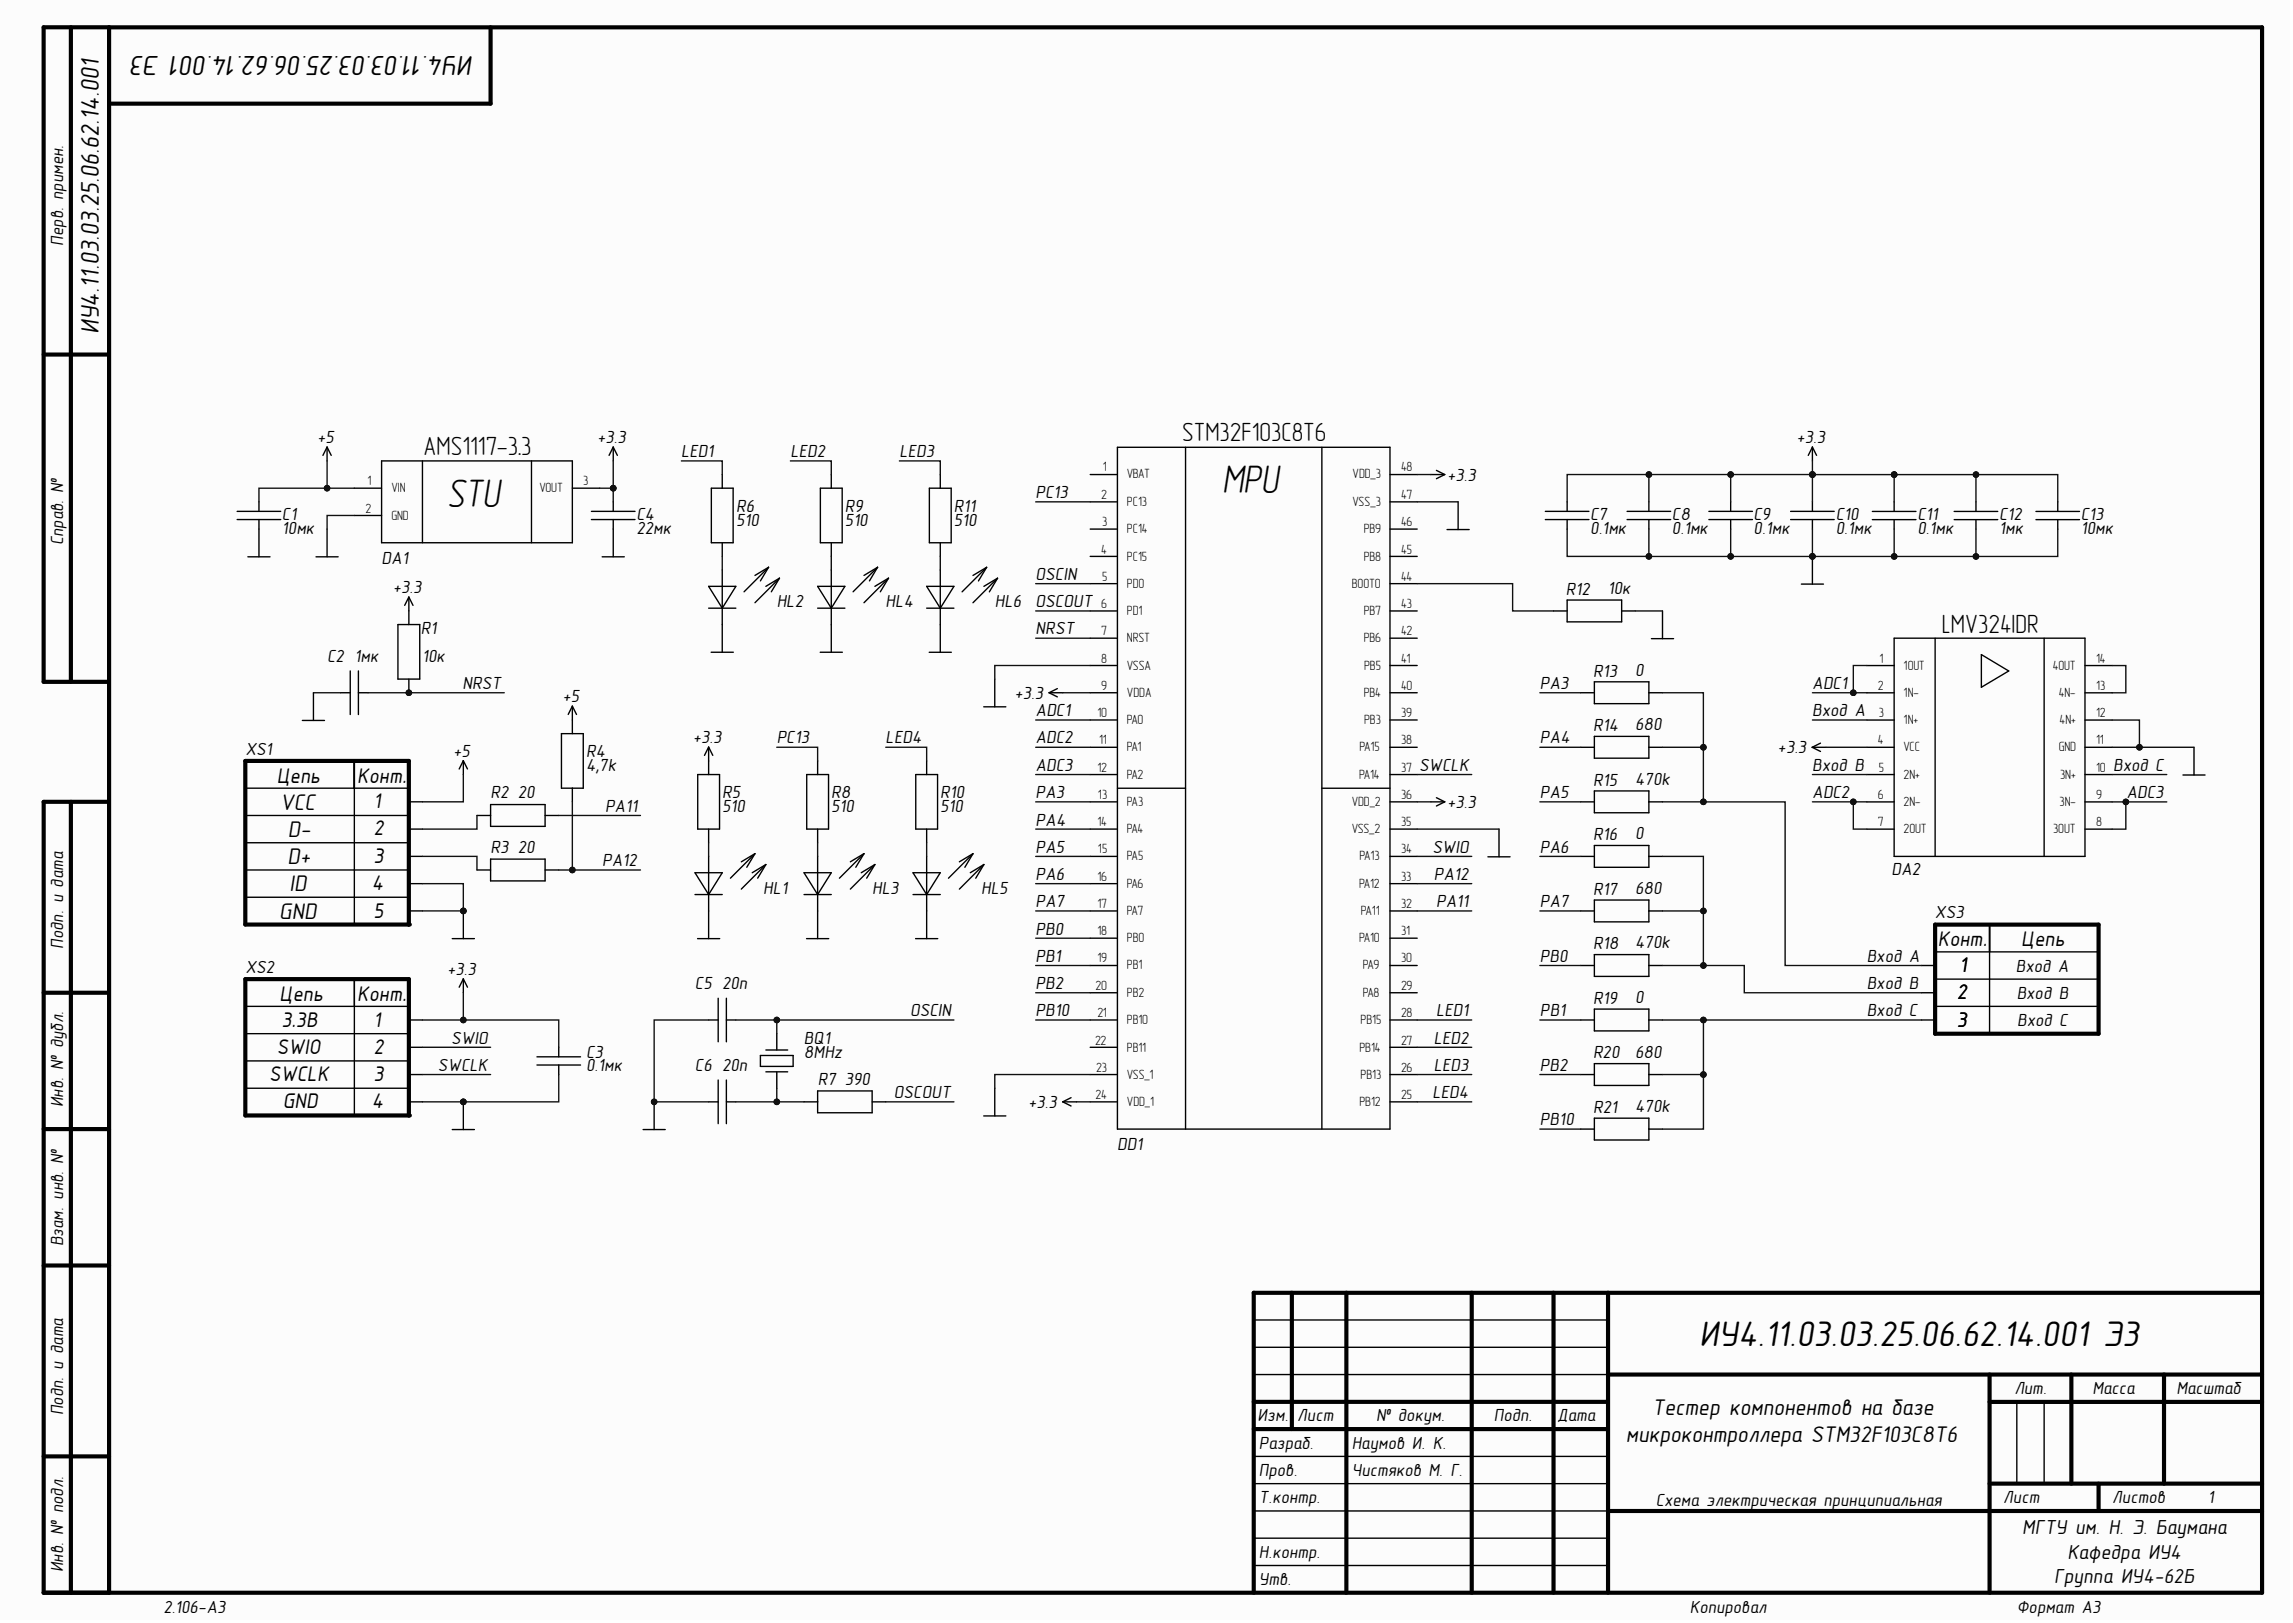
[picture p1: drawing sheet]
<svg xmlns="http://www.w3.org/2000/svg" width="420mm" height="297mm" viewBox="0 0 420 297" stroke-linecap="round" stroke-linejoin="round" font-family="sans-serif">
<defs><g id="words">
<g font-size="7.4">
<text x="81.9" y="92.8">STU</text>
<text x="223.7" y="90.3">MPU</text>
</g>
<text font-size="6.6" x="311.1" y="246.3">ИУ4.11.03.03.25.06.62.14.001 Э3</text>
<text font-size="5.1" x="86.8" y="10.3" transform="rotate(-180 86.8 10.3)">ИУ4.11.03.03.25.06.62.14.001 Э3</text>
<g font-size="4.8">
<text x="77.6" y="83.3">AMS1117-3.3</text>
<text x="216.5" y="80.8">STM32F103C8T6</text>
<text x="355.5" y="115.8">LMV324IDR</text>
</g>
<text font-size="4.7" x="18.1" y="61.2" transform="rotate(-90 18.1 61.2)">ИУ4.11.03.03.25.06.62.14.001</text>
<g font-size="4.2">
<text x="51.3" y="148.2">VCC</text>
<text x="52.7" y="153.1">D-</text>
<text x="52.6" y="158.1">D+</text>
<text x="53" y="163.1">ID</text>
<text x="51.1" y="168.1">GND</text>
<text x="297.7" y="263.9">микроконтроллера STM32F103C8T6</text>
<text x="302.5" y="259">Тестер компонентов на базе</text>
</g>
<g font-size="3.8">
<text x="50.7" y="143.3">Цепь</text>
<text x="65.4" y="143.3">Конт.</text>
<text x="68.4" y="147.9">1</text>
<text x="68.4" y="152.9">2</text>
<text x="68.4" y="158">3</text>
<text x="68.1" y="162.9">4</text>
<text x="68.4" y="167.9">5</text>
<text x="354.8" y="173.2">Конт.</text>
<text x="370.1" y="173.2">Цепь</text>
<text x="358.7" y="177.9">1</text>
<text x="51.2" y="183.1">Цепь</text>
<text x="65.4" y="183.1">Конт.</text>
<text x="358.2" y="182.9">2</text>
<text x="51.5" y="187.9">3.3В</text>
<text x="68.4" y="187.9">1</text>
<text x="358.2" y="187.9">3</text>
<text x="49.3" y="197.9">SWCLK</text>
<text x="50.7" y="192.9">SWIO</text>
<text x="68.4" y="192.9">2</text>
<text x="68.4" y="197.9">3</text>
<text x="51.8" y="202.8">GND</text>
<text x="68.1" y="202.8">4</text>
<text x="370.2" y="280.8">МГТУ им. Н. Э. Баумана</text>
<text x="378.5" y="285.2">Кафедра ИУ4</text>
<text x="376.1" y="289.7">Группа ИУ4-62Б</text>
</g>
<g font-size="3.3">
<text x="11.6" y="45" transform="rotate(-90 11.6 45)">Перв. примен.</text>
<text x="58" y="81.1">+5</text>
<text x="109.3" y="81.1">+3.3</text>
<text x="124.7" y="83.7">LED1</text>
<text x="144.7" y="83.7">LED2</text>
<text x="164.7" y="83.7">LED3</text>
<text x="328.9" y="81.1">+3.3</text>
<text x="265" y="88">+3.3</text>
<text x="51.6" y="95.2">C1</text>
<text x="116.5" y="95.2">C4</text>
<text x="134.8" y="93.6">R6</text>
<text x="154.7" y="93.6">R9</text>
<text x="174.6" y="93.6">R11</text>
<text x="189.6" y="91.2">PC13</text>
<text x="291.1" y="95.2">C7</text>
<text x="306.1" y="95.2">C8</text>
<text x="321.1" y="95.2">C9</text>
<text x="336.1" y="95.2">C10</text>
<text x="351.1" y="95.2">C11</text>
<text x="366" y="95.2">C12</text>
<text x="381" y="95.2">C13</text>
<text x="11.6" y="99.8" transform="rotate(-90 11.6 99.8)">Справ. №</text>
<text x="51.6" y="97.8">10мк</text>
<text x="116.5" y="97.8">22мк</text>
<text x="134.8" y="96.2">510</text>
<text x="154.7" y="96.2">510</text>
<text x="174.6" y="96.2">510</text>
<text x="291.1" y="97.8">0.1мк</text>
<text x="306.1" y="97.8">0.1мк</text>
<text x="321.1" y="97.8">0.1мк</text>
<text x="336.1" y="97.8">0.1мк</text>
<text x="351.1" y="97.8">0.1мк</text>
<text x="366" y="97.8">1мк</text>
<text x="381" y="97.8">10мк</text>
<text x="69.9" y="103.2">DA1</text>
<text x="189.6" y="106.2">OSCIN</text>
<text x="71.9" y="108.6">+3.3</text>
<text x="142.2" y="111.1">HL2</text>
<text x="162.1" y="111.1">HL4</text>
<text x="182.2" y="111.1">HL6</text>
<text x="189.6" y="111.1">OSCOUT</text>
<text x="286.7" y="108.9">R12</text>
<text x="294.4" y="108.7">10к</text>
<text x="77.1" y="116">R1</text>
<text x="189.6" y="116.1">NRST</text>
<text x="59.9" y="121.1">C2</text>
<text x="64.9" y="121.1">1мк</text>
<text x="77.3" y="121.1">10к</text>
<text x="291.7" y="123.9">R13</text>
<text x="299.3" y="123.6">0</text>
<text x="84.7" y="126.1">NRST</text>
<text x="103" y="128.5">+5</text>
<text x="185.7" y="127.9">+3.3</text>
<text x="189.6" y="131.1">ADC1</text>
<text x="281.9" y="126.1">PA3</text>
<text x="331.8" y="131.1">Вход A</text>
<text x="331.8" y="126.1">ADC1</text>
<text x="126.8" y="136.1">+3.3</text>
<text x="142.2" y="136.1">PC13</text>
<text x="162.1" y="136.1">LED4</text>
<text x="189.6" y="136.1">ADC2</text>
<text x="281.9" y="136.1">PA4</text>
<text x="291.7" y="133.9">R14</text>
<text x="299.3" y="133.6">680</text>
<text x="325.5" y="137.8">+3.3</text>
<text x="44.9" y="138.1">XS1</text>
<text x="83" y="138.5">+5</text>
<text x="107.3" y="138.6">R4</text>
<text x="107.3" y="141.1">4,7k</text>
<text x="189.6" y="141.1">ADC3</text>
<text x="259.8" y="141.1">SWCLK</text>
<text x="291.7" y="143.8">R15</text>
<text x="299.3" y="143.6">470k</text>
<text x="331.8" y="141.1">Вход B</text>
<text x="386.9" y="141.1">Вход C</text>
<text x="89.8" y="146.1">R2</text>
<text x="94.8" y="146.1">20</text>
<text x="110.8" y="148.6">PA11</text>
<text x="132.2" y="146.1">R5</text>
<text x="132.2" y="148.6">510</text>
<text x="152.2" y="146.1">R8</text>
<text x="152.2" y="148.6">510</text>
<text x="172.1" y="146.1">R10</text>
<text x="172.1" y="148.6">510</text>
<text x="189.6" y="146.1">PA3</text>
<text x="265" y="147.9">+3.3</text>
<text x="281.9" y="146.1">PA5</text>
<text x="331.8" y="146.1">ADC2</text>
<text x="389.3" y="146.1">ADC3</text>
<text x="189.6" y="151.1">PA4</text>
<text x="291.7" y="153.8">R16</text>
<text x="299.3" y="153.6">0</text>
<text x="89.8" y="156.1">R3</text>
<text x="94.8" y="156.1">20</text>
<text x="110.3" y="158.6">PA12</text>
<text x="189.6" y="156.1">PA5</text>
<text x="189.6" y="161.1">PA6</text>
<text x="262.3" y="156.1">SWIO</text>
<text x="262.5" y="161.1">PA12</text>
<text x="281.9" y="156.1">PA6</text>
<text x="346.3" y="160.1">DA2</text>
<text x="139.7" y="163.5">HL1</text>
<text x="159.7" y="163.5">HL3</text>
<text x="179.6" y="163.5">HL5</text>
<text x="189.6" y="166.1">PA7</text>
<text x="262.9" y="166.1">PA11</text>
<text x="281.9" y="166.1">PA7</text>
<text x="291.7" y="163.8">R17</text>
<text x="299.3" y="163.5">680</text>
<text x="11.6" y="173.7" transform="rotate(-90 11.6 173.7)">Подп. и дата</text>
<text x="189.6" y="171.1">PB0</text>
<text x="291.7" y="173.8">R18</text>
<text x="299.3" y="173.5">470k</text>
<text x="354.3" y="168">XS3</text>
<text x="44.9" y="178">XS2</text>
<text x="81.9" y="178.5">+3.3</text>
<text x="189.6" y="176">PB1</text>
<text x="281.9" y="176">PB0</text>
<text x="341.8" y="176">Вход A</text>
<text x="369" y="177.8">Вход A</text>
<text x="127.2" y="181">C5</text>
<text x="132.2" y="181">20п</text>
<text x="189.6" y="181">PB2</text>
<text x="291.7" y="183.7">R19</text>
<text x="299.3" y="183.5">0</text>
<text x="341.8" y="181">Вход B</text>
<text x="369.2" y="182.8">Вход B</text>
<text x="82.6" y="191">SWIO</text>
<text x="147.2" y="191">BQ1</text>
<text x="166.6" y="186">OSCIN</text>
<text x="189.6" y="186">PB10</text>
<text x="262.5" y="191">LED2</text>
<text x="262.9" y="186">LED1</text>
<text x="281.9" y="186">PB1</text>
<text x="341.8" y="186">Вход C</text>
<text x="369.3" y="187.8">Вход C</text>
<text x="80.2" y="196">SWCLK</text>
<text x="107.3" y="193.5">C3</text>
<text x="107.3" y="196">0.1мк</text>
<text x="127.2" y="196">C6</text>
<text x="132.2" y="196">20п</text>
<text x="147.2" y="193.5">8MHz</text>
<text x="262.5" y="196">LED3</text>
<text x="281.9" y="196">PB2</text>
<text x="291.7" y="193.7">R20</text>
<text x="299.3" y="193.5">680</text>
<text x="11.6" y="202.7" transform="rotate(-90 11.6 202.7)">Инв. № дубл.</text>
<text x="149.7" y="198.5">R7</text>
<text x="154.7" y="198.5">390</text>
<text x="163.7" y="201">OSCOUT</text>
<text x="188.2" y="202.8">+3.3</text>
<text x="262.3" y="201">LED4</text>
<text x="291.7" y="203.8">R21</text>
<text x="299.3" y="203.5">470k</text>
<text x="281.9" y="206">PB10</text>
<text x="204.5" y="210.4">DD1</text>
<text x="11.6" y="228.1" transform="rotate(-90 11.6 228.1)">Взам. инв. №</text>
<text x="368.8" y="255.2">Лит.</text>
<text x="383.1" y="255.2">Масса</text>
<text x="398.4" y="255.2">Масштаб</text>
<text x="11.6" y="259" transform="rotate(-90 11.6 259)">Подп. и дата</text>
<text x="230.2" y="260.1">Изм.</text>
<text x="237.5" y="260.1">Лист</text>
<text x="251.9" y="260.1">№ докум.</text>
<text x="273.5" y="260.1">Подп.</text>
<text x="285.1" y="260.1">Дата</text>
<text x="230.5" y="265.1">Разраб.</text>
<text x="247.5" y="265.1">Наумов И. К.</text>
<text x="230.5" y="270.1">Пров.</text>
<text x="230.5" y="275.1">Т.контр.</text>
<text x="247.5" y="270.1">Чистяков М. Г.</text>
<text x="303.1" y="275.6">Схема электрическая принципиальная</text>
<text x="366.8" y="275.1">Лист</text>
<text x="386.7" y="275.1">Листов</text>
<text x="404.2" y="275.1">1</text>
<text x="11.6" y="287.8" transform="rotate(-90 11.6 287.8)">Инв. № подл.</text>
<text x="230.5" y="285.2">Н.контр.</text>
<text x="230.5" y="290.1">Утв.</text>
<text x="29.9" y="295.1">2.106-A3</text>
<text x="309.4" y="295.1">Копировал</text>
<text x="369.2" y="295.1">Формат А3</text>
</g>
<g font-size="2.5">
<text x="67.3" y="88.8">1</text>
<text x="106.8" y="88.8">3</text>
<text x="201.9" y="86.3">1</text>
<text x="206.3" y="87.6">VBAT</text>
<text x="247.6" y="87.6">VDD_3</text>
<text x="256.5" y="86.3">48</text>
<text x="66.9" y="93.8">2</text>
<text x="71.6" y="90.1">VIN</text>
<text x="71.6" y="95.1">GND</text>
<text x="98.8" y="90.1">VOUT</text>
<text x="201.6" y="91.4">2</text>
<text x="206.3" y="92.6">PC13</text>
<text x="247.6" y="92.6">VSS_3</text>
<text x="256.5" y="91.4">47</text>
<text x="201.6" y="101.3">4</text>
<text x="201.8" y="96.3">3</text>
<text x="206.3" y="97.6">PC14</text>
<text x="249.7" y="97.6">PB9</text>
<text x="256.5" y="101.3">45</text>
<text x="256.5" y="96.3">46</text>
<text x="201.8" y="106.3">5</text>
<text x="206.3" y="102.6">PC15</text>
<text x="206.3" y="107.6">PD0</text>
<text x="247.5" y="107.6">BOOT0</text>
<text x="249.7" y="102.6">PB8</text>
<text x="256.5" y="106.3">44</text>
<text x="201.6" y="111.3">6</text>
<text x="206.3" y="112.6">PD1</text>
<text x="249.7" y="112.6">PB7</text>
<text x="256.5" y="111.3">43</text>
<text x="201.6" y="116.3">7</text>
<text x="206.3" y="117.6">NRST</text>
<text x="249.7" y="117.6">PB6</text>
<text x="256.5" y="116.3">42</text>
<text x="201.6" y="121.3">8</text>
<text x="206.3" y="122.5">VSSA</text>
<text x="249.7" y="122.5">PB5</text>
<text x="256.5" y="121.3">41</text>
<text x="344.1" y="121.3">1</text>
<text x="348.5" y="122.5">1OUT</text>
<text x="375.8" y="122.5">4OUT</text>
<text x="383.7" y="121.3">14</text>
<text x="200.9" y="131.3">10</text>
<text x="201.6" y="126.3">9</text>
<text x="206.3" y="127.5">VDDA</text>
<text x="249.7" y="127.5">PB4</text>
<text x="256.5" y="131.3">39</text>
<text x="256.5" y="126.3">40</text>
<text x="343.8" y="126.3">2</text>
<text x="344" y="131.3">3</text>
<text x="348.5" y="127.5">1N-</text>
<text x="376.9" y="127.5">4N-</text>
<text x="383.7" y="126.3">13</text>
<text x="383.7" y="131.3">12</text>
<text x="201.3" y="136.2">11</text>
<text x="206.3" y="132.5">PA0</text>
<text x="206.3" y="137.5">PA1</text>
<text x="248.9" y="137.5">PA15</text>
<text x="249.7" y="132.5">PB3</text>
<text x="256.5" y="136.2">38</text>
<text x="343.8" y="136.2">4</text>
<text x="348.5" y="132.5">1N+</text>
<text x="348.5" y="137.5">VCC</text>
<text x="376.9" y="137.5">GND</text>
<text x="377.1" y="132.5">4N+</text>
<text x="383.7" y="136.2">11</text>
<text x="200.9" y="141.2">12</text>
<text x="206.3" y="142.5">PA2</text>
<text x="248.8" y="142.5">PA14</text>
<text x="256.5" y="141.2">37</text>
<text x="344" y="141.2">5</text>
<text x="348.5" y="142.5">2N+</text>
<text x="377.2" y="142.5">3N+</text>
<text x="383.7" y="141.2">10</text>
<text x="201" y="146.2">13</text>
<text x="206.3" y="147.5">PA3</text>
<text x="247.5" y="147.5">VDD_2</text>
<text x="256.5" y="146.2">36</text>
<text x="343.8" y="146.2">6</text>
<text x="348.5" y="147.5">2N-</text>
<text x="377.1" y="147.5">3N-</text>
<text x="383.7" y="146.2">9</text>
<text x="200.9" y="151.2">14</text>
<text x="206.3" y="152.5">PA4</text>
<text x="247.5" y="152.5">VSS_2</text>
<text x="256.5" y="151.2">35</text>
<text x="343.8" y="151.2">7</text>
<text x="348.5" y="152.5">2OUT</text>
<text x="375.9" y="152.5">3OUT</text>
<text x="383.7" y="151.2">8</text>
<text x="200.9" y="161.2">16</text>
<text x="201" y="156.2">15</text>
<text x="206.3" y="157.5">PA5</text>
<text x="248.9" y="157.5">PA13</text>
<text x="256.5" y="161.2">33</text>
<text x="256.5" y="156.2">34</text>
<text x="200.9" y="166.2">17</text>
<text x="206.3" y="162.4">PA6</text>
<text x="206.3" y="167.4">PA7</text>
<text x="248.8" y="162.4">PA12</text>
<text x="249.2" y="167.4">PA11</text>
<text x="256.5" y="166.2">32</text>
<text x="200.9" y="171.1">18</text>
<text x="206.3" y="172.4">PB0</text>
<text x="248.8" y="172.4">PA10</text>
<text x="256.5" y="171.1">31</text>
<text x="200.9" y="176.1">19</text>
<text x="206.3" y="177.4">PB1</text>
<text x="249.5" y="177.4">PA9</text>
<text x="256.5" y="176.1">30</text>
<text x="200.6" y="181.2">20</text>
<text x="206.3" y="182.5">PB2</text>
<text x="249.5" y="182.5">PA8</text>
<text x="256.5" y="181.2">29</text>
<text x="200.5" y="191.2">22</text>
<text x="200.9" y="186.2">21</text>
<text x="206.3" y="187.5">PB10</text>
<text x="249.1" y="187.5">PB15</text>
<text x="256.5" y="191.2">27</text>
<text x="256.5" y="186.2">28</text>
<text x="200.7" y="196.2">23</text>
<text x="206.3" y="192.4">PB11</text>
<text x="206.3" y="197.4">VSS_1</text>
<text x="248.9" y="192.4">PB14</text>
<text x="249.1" y="197.4">PB13</text>
<text x="256.5" y="196.2">26</text>
<text x="200.6" y="201.2">24</text>
<text x="206.3" y="202.4">VDD_1</text>
<text x="248.9" y="202.4">PB12</text>
<text x="256.5" y="201.2">25</text>
</g>
</g></defs>
<g fill="#fcfcfc">
<path d="M0 0h419.1v296.5h-419.1z" fill-rule="evenodd"/>
<path d="M0 0h419.1v296.5h-419.1z" fill-rule="evenodd"/>
</g>
<g fill="none" stroke="#000" stroke-width=".76">
<path d="M13 5v119.8M20 5v286.5M89.8 5v14h-69.8M8 64.9h12M20 124.8h-12v-119.8h406.1v286.5h-406.1v-144.7l12-.1M13 146.8v144.7M8 181.7h12M8 206.6h12M8 231.6h12M236.5 236.6v25M246.5 236.6v54.9M269.4 236.6v54.9"/>
<path d="M284.4 236.6v54.9M294.4 236.6v54.9M414.1 236.6h-184.6v54.9M229.5 256.6h64.9M294.4 251.6h119.7M364.3 251.6v39.9M364.3 256.6h49.8M379.2 251.6v19.9M396.2 251.6v19.9M8 266.5h12M229.5 261.6h64.9M294.4 276.5h119.7"/>
<path d="M364.3 271.5h49.8M384.2 271.5v5"/>
</g>
<g fill="none" stroke="#000" stroke-width=".25">
<path d="M59.9 81.8l-.8 1.5M59.9 81.8l.7 1.5M59.9 81.8v2.6M59.9 96.8v5.1M112.3 81.8l-.8 1.5M112.3 81.8l.7 1.5M112.3 81.8v2.6M262 86.8h2.5M263 86.1l1.5 .7M264.5 86.8l-1.5 .8M264.9 96.9h4.1M267 91.8v5.1"/>
<path d="M331.8 81.8l-.7 1.5M331.8 81.8l.8 1.5M331.8 81.8v2.6M57.9 101.9h4M329.8 106.9h4M331.8 101.8v5.1M129.7 136.7v2.6M129.7 136.7l-.7 1.5M129.7 136.7l.8 1.5M180.1 129.4h4.1M182.1 124.3v5.1M192.1 126.8l1.5 .7"/>
<path d="M192.1 126.8h2.5M193.6 126l-1.5 .8M127.2 159.7h5l-2.5 4zM129.7 156.7v15.1M138.2 156.2l-4.5 4.5M138.2 156.2l-2.5 1.5M138.2 156.2l-1.5 2.5M140.2 158.2l-4.5 4.5M140.2 158.2l-2.5 1.5M140.2 158.2l-1.5 2.5M147.2 159.7h5l-2.5 4zM149.7 156.7v10"/>
<path d="M158.2 156.2l-4.5 4.5M158.2 156.2l-2.5 1.5M158.2 156.2l-1.5 2.5M160.2 158.2l-4.5 4.5M160.2 158.2l-2.5 1.5M160.2 158.2l-1.5 2.5M262 146.8h2.5M263 146l1.5 .8M264.5 146.8l-1.5 .7M272.4 156.8h4.1M274.4 151.7v5.1M127.2 163.7h5"/>
<path d="M127.7 171.8h4.1M147.2 163.7h5M182.1 199.2v5M180.1 204.2h4.1M194.6 201.7l1.5 .7M194.6 201.7h2.5M196.1 200.9l-1.5 .8M229.5 251.6h64.9M229.5 246.6h64.9M229.5 241.6h64.9M369.2 256.6v14.9M374.2 256.6v14.9"/>
<path d="M229.5 276.5h64.9M229.5 271.5h64.9M229.5 266.5h64.9M229.5 286.5h64.9M229.5 281.5h64.9"/>
</g>
<circle cx="331.8" cy="101.8" r=".51" fill="#0e0e0e"/>
<circle cx="331.8" cy="101.8" r=".51" fill="none" stroke="#0e0e0e" stroke-width=".18"/>
<path d="M84.8 139.2l-.7 1.5M84.8 139.2l.8 1.5M84.8 139.2v2.6M82.8 171.8h4.1M84.8 166.7v5.1" fill="none" stroke="#000" stroke-width=".25"/>
<circle cx="84.8" cy="166.7" r=".51" fill="#0e0e0e"/>
<circle cx="84.8" cy="166.7" r=".51" fill="none" stroke="#0e0e0e" stroke-width=".18"/>
<g fill="none" stroke="#000" stroke-width=".25">
<path d="M43.4 93.6h8M43.4 95.1h8M47.4 91.8v1.8M47.4 95.1v6.8M108.3 93.6h8M108.3 95.1h8M112.3 91.8v1.8M112.3 95.1v6.8M297.9 93.6h8M297.9 95.1h8M301.9 91.8v1.8M301.9 95.1v1.7"/>
<path d="M312.9 93.6h7.9M312.9 95.1h7.9M316.9 91.8v1.8M316.9 95.1v1.7M327.8 93.6h8M327.8 95.1h8M331.8 91.8v1.8M331.8 95.1v1.7M342.8 93.6h8M342.8 95.1h8M346.8 91.8v1.8M346.8 95.1v1.7"/>
<path d="M357.8 93.6h8M357.8 95.1h8M361.8 91.8v1.8M361.8 95.1v1.7M45.4 101.9h4M110.2 101.9h4.1M64.9 139.3v29.9M102.8 134.3h4v10h-4zM104.8 129.2l-.8 1.6M104.8 129.2l.7 1.6M104.8 129.2v5.1M129.7 139.3v2.5"/>
<path d="M149.7 139.3v2.5M289.4 136.8h2.5M289.4 126.8h2.5M291.9 124.8h10v4h-10zM291.9 134.8h10v4h-10zM301.9 136.8h2.5M301.9 126.8h2.5M44.9 154.2h30M44.9 149.2h30M44.9 144.3h30M44.9 159.2h30M74.9 151.7h2.4"/>
<path d="M74.9 146.7h2.4M74.9 156.7h2.4M87.3 149.2h2.5M87.3 159.2h2.5M89.8 147.2h10v4h-10zM89.8 157.2h10v4h-10zM99.8 149.2h2.5M99.8 159.2h2.5M104.8 144.3v2.4M127.7 141.8h4v9.9h-4zM129.7 151.7v2.5M147.7 141.8h4v9.9h-4z"/>
<path d="M149.7 151.7v2.5M289.4 146.8h2.5M289.4 156.7h2.5M291.9 144.8h10v3.9h-10zM291.9 154.7h10v4h-10zM301.9 146.8h2.5M301.9 156.7h2.5M44.9 164.2h30M64.9 179.2v25M74.9 161.7h2.4M74.9 166.7h2.4M289.4 176.7h2.5"/>
<path d="M289.4 166.7h2.5M291.9 164.7h10v4h-10zM291.9 174.7h10v4h-10zM301.9 176.7h2.5M301.9 166.7h2.5M351.8 176.7h2.5M354.3 179.2h29.9M354.3 174.2h29.9M364.3 169.2v20M44.9 184.2h30M44.9 194.2h30M44.9 189.2h30"/>
<path d="M44.9 199.2h30M74.9 186.7h2.4M74.9 196.7h2.4M74.9 191.7h2.4M289.4 186.7h2.5M289.4 196.7h2.5M291.9 184.7h10v4h-10zM291.9 194.7h10v4h-10zM301.9 186.7h2.5M301.9 196.7h2.5M351.8 181.7h2.5M351.8 186.7h2.5"/>
<path d="M354.3 184.2h29.9M74.9 201.7h2.4M82.8 206.7h4.1M84.8 201.7v5M289.4 206.6h2.5M291.9 204.6h10v4h-10zM301.9 206.6h2.5"/>
</g>
<path d="M44.9 139.3h30v29.9h-30zM44.9 179.2h30v25h-30zM354.3 169.2h29.9v20h-29.9z" fill="none" stroke="#000" stroke-width=".76"/>
<g fill="#000">
<circle cx="74.9" cy="169.2" r=".38"/>
<circle cx="74.9" cy="204.2" r=".38"/>
</g>
<circle cx="84.8" cy="201.7" r=".51" fill="#0e0e0e"/>
<circle cx="84.8" cy="201.7" r=".51" fill="none" stroke="#0e0e0e" stroke-width=".18"/>
<g fill="none" stroke="#000" stroke-width=".25">
<path d="M64.9 89.3h5M64.9 94.3h5M69.9 84.4h34.9v14.9h-34.9zM77.3 84.4v14.9M97.3 84.4v14.9M104.8 89.3h5M72.9 114.3h3.9v10h-3.9zM74.9 109.3l-.8 1.5M74.9 109.3l.7 1.5M74.9 109.3v5M346.8 116.8h34.9v39.9h-34.9zM354.3 116.8v39.9"/>
<path d="M362.8 119.8l5 3-5 3zM374.2 116.8v39.9M55.4 131.9h4M57.4 126.8v5.1M62.4 126.8h1.7M64.1 122.8v8M65.6 126.8h1.8M65.6 122.8v8M74.9 124.3v2.5M331.8 136.8h2.5M331.8 136.8l1.5 .7M333.3 136l-1.5 .8"/>
<path d="M341.8 121.8h5M341.8 126.8h5M341.8 136.8h5M341.8 131.8h5M381.7 121.8h5M381.7 126.8h5M381.7 136.8h5M381.7 131.8h5M401.7 136.8v5M341.8 141.8h5M341.8 146.8h5M341.8 151.7h5"/>
<path d="M381.7 141.8h5M381.7 146.8h5M381.7 151.7h5M399.7 141.8h4M84.8 179.2l-.7 1.5M84.8 179.2l.8 1.5M84.8 179.2v2.5M98.3 193.4h8M98.3 194.9h8M102.3 191.7v1.7M102.3 194.9v1.8M129.7 186.7h1.8"/>
<path d="M131.5 182.7v8M131.5 197.7v8M133 186.7h1.7M133 182.7v8M133 197.7v8M139.2 193.2h6v2h-6zM140.2 196.2h4M140.2 192.2h4M142.2 189.2v3M142.2 196.2v3M117.7 206.7h4.1M119.8 201.7v5"/>
<path d="M129.7 201.7h1.8M133 201.7h1.7"/>
</g>
<circle cx="119.8" cy="201.7" r=".51" fill="#0e0e0e"/>
<circle cx="119.8" cy="201.7" r=".51" fill="none" stroke="#0e0e0e" stroke-width=".18"/>
<g fill="none" stroke="#000" stroke-width=".25">
<path d="M130.2 89.3h4v10h-4zM132.2 86.8v2.5M132.2 99.3v2.5M150.2 89.3h4v10h-4zM152.2 86.8v2.5M152.2 99.3v2.5M170.2 89.3l3.9 .1v9.9h-3.9zM172.1 86.8v2.5M172.1 99.3v2.5M199.6 86.8h5M199.6 91.8h5M199.6 96.8h5"/>
<path d="M204.6 81.9h49.9v124.7h-49.9zM217.1 81.9v124.7M242 81.9v124.7M254.5 86.8h5M254.5 91.8h5M254.5 96.8h5M282.9 93.6h8M282.9 95.1h8M286.9 91.8v1.8M286.9 95.1v1.7M372.7 93.6h8M372.7 95.1h8"/>
<path d="M376.7 91.8v1.8M376.7 95.1v1.7M129.7 111.3h5M129.7 107.3h5l-2.5 4zM130.2 119.4h4.1M132.2 104.3v15.1M140.7 103.8l-4.5 4.5M140.7 103.8l-2.5 1.5M140.7 103.8l-1.5 2.5M142.7 105.8l-4.5 4.5M142.7 105.8l-2.5 1.5M142.7 105.8l-1.5 2.5"/>
<path d="M149.7 111.3h5M149.7 107.3h5l-2.5 4zM150.2 119.4h4M152.2 104.3v15.1M160.7 103.8l-4.5 4.5M160.7 103.8l-2.5 1.5M160.7 103.8l-1.5 2.5M162.7 105.8l-4.5 4.5M162.7 105.8l-2.5 1.5M162.7 105.8l-1.5 2.5M169.7 111.3h4.9M169.7 107.3h4.9l-2.5 4z"/>
<path d="M170.1 119.4h4.1M172.1 104.3v15.1M180.6 103.8l-4.5 4.5M180.6 103.8l-2.5 1.5M180.6 103.8l-1.5 2.5M182.6 105.8l-4.5 4.5M182.6 105.8l-2.5 1.5M182.6 105.8l-1.5 2.5M199.6 111.8h5M199.6 101.8h5M199.6 106.8h5M199.6 116.8h5"/>
<path d="M254.5 111.8h5M254.5 101.8h5M254.5 106.8h5M254.5 116.8h5M284.4 111.8h2.5M286.9 109.8h10v4h-10zM296.9 111.8h2.5M302.3 116.9h4.1M304.4 111.8v5.1M199.6 121.8h5M199.6 126.8h5M199.6 131.8h5"/>
<path d="M199.6 136.8h5M254.5 121.8h5M254.5 126.8h5M254.5 131.8h5M254.5 136.8h5M199.6 141.8h5M199.6 146.8h5M199.6 151.7h5M199.6 156.7h5M204.6 144.3h12.5M242 144.3h12.5M254.5 141.8h5"/>
<path d="M254.5 146.8h5M254.5 151.7h5M254.5 156.7h5M147.7 171.8h4M149.7 166.7v5.1M199.6 161.7h5M199.6 166.7h5M199.6 171.7h5M199.6 176.7h5M254.5 161.7h5M254.5 166.7h5M254.5 171.7h5"/>
<path d="M254.5 176.7h5M199.6 181.7h5M199.6 186.7h5M199.6 191.7h5M199.6 196.7h5M254.5 181.7h5M254.5 186.7h5M254.5 191.7h5M254.5 196.7h5M199.6 201.7h5M254.5 201.7h5"/>
</g>
<path d="M64.9 94.3h-5v2.5M259.5 91.8h7.5M259.5 86.8h2.5M316.9 86.8v5M194.6 126.8h5M199.6 121.8h-17.5v2.5M259.5 151.7h14.9M259.5 146.8h2.5" fill="none" stroke="#0e0e0e" stroke-width=".25"/>
<circle cx="316.9" cy="86.9" r=".51" fill="#0e0e0e"/>
<circle cx="316.9" cy="86.9" r=".51" fill="none" stroke="#0e0e0e" stroke-width=".18"/>
<path d="M346.8 86.9v4.9" fill="none" stroke="#0e0e0e" stroke-width=".25"/>
<circle cx="346.8" cy="86.9" r=".51" fill="#0e0e0e"/>
<circle cx="346.8" cy="86.9" r=".51" fill="none" stroke="#0e0e0e" stroke-width=".18"/>
<path d="M77.3 166.7h7.5" fill="none" stroke="#0e0e0e" stroke-width=".25"/>
<circle cx="84.8" cy="166.7" r=".51" fill="#0e0e0e"/>
<circle cx="84.8" cy="166.7" r=".51" fill="none" stroke="#0e0e0e" stroke-width=".18"/>
<path d="M189.6 91.8h10M316.9 96.8v5" fill="none" stroke="#0e0e0e" stroke-width=".25"/>
<circle cx="316.9" cy="101.8" r=".51" fill="#0e0e0e"/>
<circle cx="316.9" cy="101.8" r=".51" fill="none" stroke="#0e0e0e" stroke-width=".18"/>
<path d="M346.8 96.8v5" fill="none" stroke="#0e0e0e" stroke-width=".25"/>
<circle cx="346.8" cy="101.8" r=".51" fill="#0e0e0e"/>
<circle cx="346.8" cy="101.8" r=".51" fill="none" stroke="#0e0e0e" stroke-width=".18"/>
<path d="M87.3 149.2v2.5h-10M77.3 161.7h7.5v5M259.5 161.7h9.9" fill="none" stroke="#0e0e0e" stroke-width=".25"/>
<circle cx="84.8" cy="166.7" r=".51" fill="#0e0e0e"/>
<circle cx="84.8" cy="166.7" r=".51" fill="none" stroke="#0e0e0e" stroke-width=".18"/>
<path d="M304.4 136.8h7.5v10h-7.5" fill="none" stroke="#0e0e0e" stroke-width=".25"/>
<circle cx="311.9" cy="146.8" r=".51" fill="#0e0e0e"/>
<circle cx="311.9" cy="146.8" r=".51" fill="none" stroke="#0e0e0e" stroke-width=".18"/>
<circle cx="311.9" cy="136.8" r=".51" fill="#0e0e0e"/>
<circle cx="311.9" cy="136.8" r=".51" fill="none" stroke="#0e0e0e" stroke-width=".18"/>
<path d="M311.9 146.8h14.9v29.9h25" fill="none" stroke="#0e0e0e" stroke-width=".25"/>
<circle cx="311.9" cy="146.8" r=".51" fill="#0e0e0e"/>
<circle cx="311.9" cy="146.8" r=".51" fill="none" stroke="#0e0e0e" stroke-width=".18"/>
<path d="M304.4 196.7h7.5" fill="none" stroke="#0e0e0e" stroke-width=".25"/>
<circle cx="311.9" cy="196.7" r=".51" fill="#0e0e0e"/>
<circle cx="311.9" cy="196.7" r=".51" fill="none" stroke="#0e0e0e" stroke-width=".18"/>
<path d="M304.4 186.7h7.5" fill="none" stroke="#0e0e0e" stroke-width=".25"/>
<circle cx="311.9" cy="186.7" r=".51" fill="#0e0e0e"/>
<circle cx="311.9" cy="186.7" r=".51" fill="none" stroke="#0e0e0e" stroke-width=".18"/>
<path d="M304.4 166.7h7.5" fill="none" stroke="#0e0e0e" stroke-width=".25"/>
<circle cx="311.9" cy="166.7" r=".51" fill="#0e0e0e"/>
<circle cx="311.9" cy="166.7" r=".51" fill="none" stroke="#0e0e0e" stroke-width=".18"/>
<path d="M304.4 126.8h7.5v10" fill="none" stroke="#0e0e0e" stroke-width=".25"/>
<circle cx="311.9" cy="136.8" r=".51" fill="#0e0e0e"/>
<circle cx="311.9" cy="136.8" r=".51" fill="none" stroke="#0e0e0e" stroke-width=".18"/>
<path d="M84.8 181.7v5h-7.5" fill="none" stroke="#0e0e0e" stroke-width=".25"/>
<circle cx="84.8" cy="186.7" r=".51" fill="#0e0e0e"/>
<circle cx="84.8" cy="186.7" r=".51" fill="none" stroke="#0e0e0e" stroke-width=".18"/>
<path d="M77.3 196.7h12.5M77.3 191.7h12.5M102.3 196.7v5h-17.5" fill="none" stroke="#0e0e0e" stroke-width=".25"/>
<circle cx="84.8" cy="201.7" r=".51" fill="#0e0e0e"/>
<circle cx="84.8" cy="201.7" r=".51" fill="none" stroke="#0e0e0e" stroke-width=".18"/>
<path d="M84.8 186.7h17.5v5" fill="none" stroke="#0e0e0e" stroke-width=".25"/>
<circle cx="84.8" cy="186.7" r=".51" fill="#0e0e0e"/>
<circle cx="84.8" cy="186.7" r=".51" fill="none" stroke="#0e0e0e" stroke-width=".18"/>
<path d="M189.6 136.8h10M189.6 131.8h10M259.5 141.8h9.9M259.5 156.7h9.9M189.6 176.7h10M189.6 171.7h10M189.6 181.7h10M77.3 201.7h7.5" fill="none" stroke="#0e0e0e" stroke-width=".25"/>
<circle cx="84.8" cy="201.7" r=".51" fill="#0e0e0e"/>
<circle cx="84.8" cy="201.7" r=".51" fill="none" stroke="#0e0e0e" stroke-width=".18"/>
<path d="M341.8 146.8h-2.5v4.9h2.5" fill="none" stroke="#0e0e0e" stroke-width=".25"/>
<circle cx="339.3" cy="146.8" r=".51" fill="#0e0e0e"/>
<circle cx="339.3" cy="146.8" r=".51" fill="none" stroke="#0e0e0e" stroke-width=".18"/>
<path d="M341.8 121.8h-2.5v5h2.5" fill="none" stroke="#0e0e0e" stroke-width=".25"/>
<circle cx="339.3" cy="126.8" r=".51" fill="#0e0e0e"/>
<circle cx="339.3" cy="126.8" r=".51" fill="none" stroke="#0e0e0e" stroke-width=".18"/>
<path d="M334.3 136.8h7.5M386.7 121.8h2.5v5h-2.5M386.7 131.8h5v5M331.8 141.8h10M386.7 141.8h10" fill="none" stroke="#0e0e0e" stroke-width=".25"/>
<circle cx="391.7" cy="136.8" r=".51" fill="#0e0e0e"/>
<circle cx="391.7" cy="136.8" r=".51" fill="none" stroke="#0e0e0e" stroke-width=".18"/>
<path d="M331.8 131.8h10M331.8 146.8h7.5" fill="none" stroke="#0e0e0e" stroke-width=".25"/>
<circle cx="339.3" cy="146.8" r=".51" fill="#0e0e0e"/>
<circle cx="339.3" cy="146.8" r=".51" fill="none" stroke="#0e0e0e" stroke-width=".18"/>
<path d="M331.8 126.8h7.5" fill="none" stroke="#0e0e0e" stroke-width=".25"/>
<circle cx="339.3" cy="126.8" r=".51" fill="#0e0e0e"/>
<circle cx="339.3" cy="126.8" r=".51" fill="none" stroke="#0e0e0e" stroke-width=".18"/>
<path d="M189.6 106.8h10M129.7 186.7h-9.9v15h9.9" fill="none" stroke="#0e0e0e" stroke-width=".25"/>
<circle cx="119.8" cy="201.7" r=".51" fill="#0e0e0e"/>
<circle cx="119.8" cy="201.7" r=".51" fill="none" stroke="#0e0e0e" stroke-width=".18"/>
<path d="M142.2 186.7v2.5" fill="none" stroke="#0e0e0e" stroke-width=".25"/>
<circle cx="142.2" cy="186.7" r=".51" fill="#0e0e0e"/>
<circle cx="142.2" cy="186.7" r=".51" fill="none" stroke="#0e0e0e" stroke-width=".18"/>
<path d="M142.2 199.2v2.5" fill="none" stroke="#0e0e0e" stroke-width=".25"/>
<circle cx="142.2" cy="201.7" r=".51" fill="#0e0e0e"/>
<circle cx="142.2" cy="201.7" r=".51" fill="none" stroke="#0e0e0e" stroke-width=".18"/>
<path d="M351.8 186.7h-39.9v19.9h-7.5" fill="none" stroke="#0e0e0e" stroke-width=".25"/>
<circle cx="311.9" cy="196.7" r=".51" fill="#0e0e0e"/>
<circle cx="311.9" cy="196.7" r=".51" fill="none" stroke="#0e0e0e" stroke-width=".18"/>
<circle cx="311.9" cy="186.7" r=".51" fill="#0e0e0e"/>
<circle cx="311.9" cy="186.7" r=".51" fill="none" stroke="#0e0e0e" stroke-width=".18"/>
<path d="M304.4 156.7h7.5v20h-7.5" fill="none" stroke="#0e0e0e" stroke-width=".25"/>
<circle cx="311.9" cy="166.7" r=".51" fill="#0e0e0e"/>
<circle cx="311.9" cy="166.7" r=".51" fill="none" stroke="#0e0e0e" stroke-width=".18"/>
<circle cx="311.9" cy="176.7" r=".51" fill="#0e0e0e"/>
<circle cx="311.9" cy="176.7" r=".51" fill="none" stroke="#0e0e0e" stroke-width=".18"/>
<path d="M311.9 176.7h7.4v5h32.5" fill="none" stroke="#0e0e0e" stroke-width=".25"/>
<circle cx="311.9" cy="176.7" r=".51" fill="#0e0e0e"/>
<circle cx="311.9" cy="176.7" r=".51" fill="none" stroke="#0e0e0e" stroke-width=".18"/>
<path d="M59.9 84.4v4.9" fill="none" stroke="#0e0e0e" stroke-width=".25"/>
<circle cx="59.9" cy="89.3" r=".51" fill="#0e0e0e"/>
<circle cx="59.9" cy="89.3" r=".51" fill="none" stroke="#0e0e0e" stroke-width=".18"/>
<path d="M331.8 86.8v5M259.5 166.7h9.9" fill="none" stroke="#0e0e0e" stroke-width=".25"/>
<circle cx="331.8" cy="86.9" r=".51" fill="#0e0e0e"/>
<circle cx="331.8" cy="86.9" r=".51" fill="none" stroke="#0e0e0e" stroke-width=".18"/>
<path d="M189.6 111.8h10M386.7 146.8h2.5v4.9h-2.5" fill="none" stroke="#0e0e0e" stroke-width=".25"/>
<circle cx="389.2" cy="146.8" r=".51" fill="#0e0e0e"/>
<circle cx="389.2" cy="146.8" r=".51" fill="none" stroke="#0e0e0e" stroke-width=".18"/>
<path d="M389.2 146.8h7.5" fill="none" stroke="#0e0e0e" stroke-width=".25"/>
<circle cx="389.2" cy="146.8" r=".51" fill="#0e0e0e"/>
<circle cx="389.2" cy="146.8" r=".51" fill="none" stroke="#0e0e0e" stroke-width=".18"/>
<path d="M189.6 116.8h10M74.9 126.8h17.4" fill="none" stroke="#0e0e0e" stroke-width=".25"/>
<circle cx="74.9" cy="126.8" r=".51" fill="#0e0e0e"/>
<circle cx="74.9" cy="126.8" r=".51" fill="none" stroke="#0e0e0e" stroke-width=".18"/>
<path d="M376.7 96.8v5h-14.9M259.5 106.8h17.4v5h7.5M299.4 111.8h5M142.2 136.8h7.5v2.5M84.8 141.8v4.9h-7.5M102.3 149.2h15" fill="none" stroke="#0e0e0e" stroke-width=".25"/>
<circle cx="361.8" cy="101.8" r=".51" fill="#0e0e0e"/>
<circle cx="361.8" cy="101.8" r=".51" fill="none" stroke="#0e0e0e" stroke-width=".18"/>
<path d="M361.8 86.9h14.9v4.9" fill="none" stroke="#0e0e0e" stroke-width=".25"/>
<circle cx="361.8" cy="86.9" r=".51" fill="#0e0e0e"/>
<circle cx="361.8" cy="86.9" r=".51" fill="none" stroke="#0e0e0e" stroke-width=".18"/>
<path d="M346.8 86.9h15v4.9" fill="none" stroke="#0e0e0e" stroke-width=".25"/>
<circle cx="346.8" cy="86.9" r=".51" fill="#0e0e0e"/>
<circle cx="346.8" cy="86.9" r=".51" fill="none" stroke="#0e0e0e" stroke-width=".18"/>
<circle cx="361.8" cy="86.9" r=".51" fill="#0e0e0e"/>
<circle cx="361.8" cy="86.9" r=".51" fill="none" stroke="#0e0e0e" stroke-width=".18"/>
<path d="M331.8 84.4v2.4" fill="none" stroke="#0e0e0e" stroke-width=".25"/>
<circle cx="331.8" cy="86.9" r=".51" fill="#0e0e0e"/>
<circle cx="331.8" cy="86.9" r=".51" fill="none" stroke="#0e0e0e" stroke-width=".18"/>
<path d="M331.8 96.8v5" fill="none" stroke="#0e0e0e" stroke-width=".25"/>
<circle cx="331.8" cy="101.8" r=".51" fill="#0e0e0e"/>
<circle cx="331.8" cy="101.8" r=".51" fill="none" stroke="#0e0e0e" stroke-width=".18"/>
<path d="M57.4 126.8h5M77.3 156.7h10v2.5M104.8 146.7v12.5M129.7 154.2v2.5M149.7 154.2v2.5M189.6 141.8h10M199.6 196.7h-17.5v2.5M197.1 201.7h2.5" fill="none" stroke="#0e0e0e" stroke-width=".25"/>
<circle cx="104.8" cy="159.2" r=".51" fill="#0e0e0e"/>
<circle cx="104.8" cy="159.2" r=".51" fill="none" stroke="#0e0e0e" stroke-width=".18"/>
<path d="M102.3 159.2h15" fill="none" stroke="#0e0e0e" stroke-width=".25"/>
<circle cx="104.8" cy="159.2" r=".51" fill="#0e0e0e"/>
<circle cx="104.8" cy="159.2" r=".51" fill="none" stroke="#0e0e0e" stroke-width=".18"/>
<path d="M331.8 86.9h15" fill="none" stroke="#0e0e0e" stroke-width=".25"/>
<circle cx="331.8" cy="86.9" r=".51" fill="#0e0e0e"/>
<circle cx="331.8" cy="86.9" r=".51" fill="none" stroke="#0e0e0e" stroke-width=".18"/>
<circle cx="346.8" cy="86.9" r=".51" fill="#0e0e0e"/>
<circle cx="346.8" cy="86.9" r=".51" fill="none" stroke="#0e0e0e" stroke-width=".18"/>
<path d="M64.9 89.3h-17.5v2.5M124.7 84.4h7.5v2.4M144.7 84.4h7.5v2.4M164.7 84.4h7.4v2.4M132.2 101.8v2.5M152.2 101.8v2.5M172.1 101.8v2.5" fill="none" stroke="#0e0e0e" stroke-width=".25"/>
<circle cx="59.9" cy="89.3" r=".51" fill="#0e0e0e"/>
<circle cx="59.9" cy="89.3" r=".51" fill="none" stroke="#0e0e0e" stroke-width=".18"/>
<path d="M109.8 89.3h2.5" fill="none" stroke="#0e0e0e" stroke-width=".25"/>
<circle cx="112.3" cy="89.3" r=".51" fill="#0e0e0e"/>
<circle cx="112.3" cy="89.3" r=".51" fill="none" stroke="#0e0e0e" stroke-width=".18"/>
<path d="M112.3 89.3v2.5" fill="none" stroke="#0e0e0e" stroke-width=".25"/>
<circle cx="112.3" cy="89.3" r=".51" fill="#0e0e0e"/>
<circle cx="112.3" cy="89.3" r=".51" fill="none" stroke="#0e0e0e" stroke-width=".18"/>
<path d="M112.3 84.4v4.9" fill="none" stroke="#0e0e0e" stroke-width=".25"/>
<circle cx="112.3" cy="89.3" r=".51" fill="#0e0e0e"/>
<circle cx="112.3" cy="89.3" r=".51" fill="none" stroke="#0e0e0e" stroke-width=".18"/>
<path d="M67.4 126.8h7.5" fill="none" stroke="#0e0e0e" stroke-width=".25"/>
<circle cx="74.9" cy="126.8" r=".51" fill="#0e0e0e"/>
<circle cx="74.9" cy="126.8" r=".51" fill="none" stroke="#0e0e0e" stroke-width=".18"/>
<path d="M301.9 86.8h-15v5" fill="none" stroke="#0e0e0e" stroke-width=".25"/>
<circle cx="301.9" cy="86.9" r=".51" fill="#0e0e0e"/>
<circle cx="301.9" cy="86.9" r=".51" fill="none" stroke="#0e0e0e" stroke-width=".18"/>
<path d="M286.9 96.8v5h15" fill="none" stroke="#0e0e0e" stroke-width=".25"/>
<circle cx="301.9" cy="101.8" r=".51" fill="#0e0e0e"/>
<circle cx="301.9" cy="101.8" r=".51" fill="none" stroke="#0e0e0e" stroke-width=".18"/>
<path d="M331.8 86.8h-29.9v5" fill="none" stroke="#0e0e0e" stroke-width=".25"/>
<circle cx="301.9" cy="86.9" r=".51" fill="#0e0e0e"/>
<circle cx="301.9" cy="86.9" r=".51" fill="none" stroke="#0e0e0e" stroke-width=".18"/>
<circle cx="316.9" cy="86.9" r=".51" fill="#0e0e0e"/>
<circle cx="316.9" cy="86.9" r=".51" fill="none" stroke="#0e0e0e" stroke-width=".18"/>
<circle cx="331.8" cy="86.9" r=".51" fill="#0e0e0e"/>
<circle cx="331.8" cy="86.9" r=".51" fill="none" stroke="#0e0e0e" stroke-width=".18"/>
<path d="M301.9 96.8v5h59.9v-5" fill="none" stroke="#0e0e0e" stroke-width=".25"/>
<circle cx="361.8" cy="101.8" r=".51" fill="#0e0e0e"/>
<circle cx="361.8" cy="101.8" r=".51" fill="none" stroke="#0e0e0e" stroke-width=".18"/>
<circle cx="346.8" cy="101.8" r=".51" fill="#0e0e0e"/>
<circle cx="346.8" cy="101.8" r=".51" fill="none" stroke="#0e0e0e" stroke-width=".18"/>
<circle cx="331.8" cy="101.8" r=".51" fill="#0e0e0e"/>
<circle cx="331.8" cy="101.8" r=".51" fill="none" stroke="#0e0e0e" stroke-width=".18"/>
<circle cx="316.9" cy="101.8" r=".51" fill="#0e0e0e"/>
<circle cx="316.9" cy="101.8" r=".51" fill="none" stroke="#0e0e0e" stroke-width=".18"/>
<circle cx="301.9" cy="101.8" r=".51" fill="#0e0e0e"/>
<circle cx="301.9" cy="101.8" r=".51" fill="none" stroke="#0e0e0e" stroke-width=".18"/>
<path d="M386.7 136.8h15" fill="none" stroke="#0e0e0e" stroke-width=".25"/>
<circle cx="391.7" cy="136.8" r=".51" fill="#0e0e0e"/>
<circle cx="391.7" cy="136.8" r=".51" fill="none" stroke="#0e0e0e" stroke-width=".18"/>
<g fill="none" stroke="#0e0e0e" stroke-width=".25">
<path d="M162.2 136.8h7.5v2.5M281.9 126.8h7.5M281.9 136.8h7.5M169.7 154.2v2.5M189.6 156.7h10M189.6 151.7h10M189.6 146.8h10M281.9 146.8h7.5M281.9 156.7h7.5M189.6 166.7h10M189.6 161.7h10M281.9 176.7h7.5"/>
<path d="M281.9 166.7h7.5M134.7 186.7h39.9M189.6 186.7h10M259.5 196.7h9.9M259.5 191.7h9.9M259.5 186.7h9.9M281.9 196.7h7.5M281.9 186.7h7.5M259.5 201.7h9.9M281.9 206.6h7.5"/>
</g>
<g fill="none" stroke="#000" stroke-width=".25">
<path d="M169.7 139.3v2.5M167.2 159.7h4.9l-2.4 4zM167.7 141.8h3.9v9.9h-3.9zM169.7 151.7v2.5M169.7 156.7v15.1M178.1 156.2l-4.5 4.5M178.1 156.2l-2.5 1.5M178.1 156.2l-1.5 2.5M180.1 158.2l-4.5 4.5M180.1 158.2l-2.5 1.5M180.1 158.2l-1.5 2.5M167.2 163.7h4.9"/>
<path d="M167.6 171.8h4.1"/>
</g>
<circle cx="142.2" cy="186.7" r=".51" fill="#0e0e0e"/>
<circle cx="142.2" cy="186.7" r=".51" fill="none" stroke="#0e0e0e" stroke-width=".18"/>
<path d="M134.7 201.7h12.5" fill="none" stroke="#0e0e0e" stroke-width=".25"/>
<circle cx="142.2" cy="201.7" r=".51" fill="#0e0e0e"/>
<circle cx="142.2" cy="201.7" r=".51" fill="none" stroke="#0e0e0e" stroke-width=".18"/>
<path d="M162.2 201.7h12.4" fill="none" stroke="#0e0e0e" stroke-width=".25"/>
<path d="M149.7 199.7h10v4h-10zM147.2 201.7h2.5M159.7 201.7h2.5" fill="none" stroke="#000" stroke-width=".25"/>
<use href="#words"/>
</svg>
